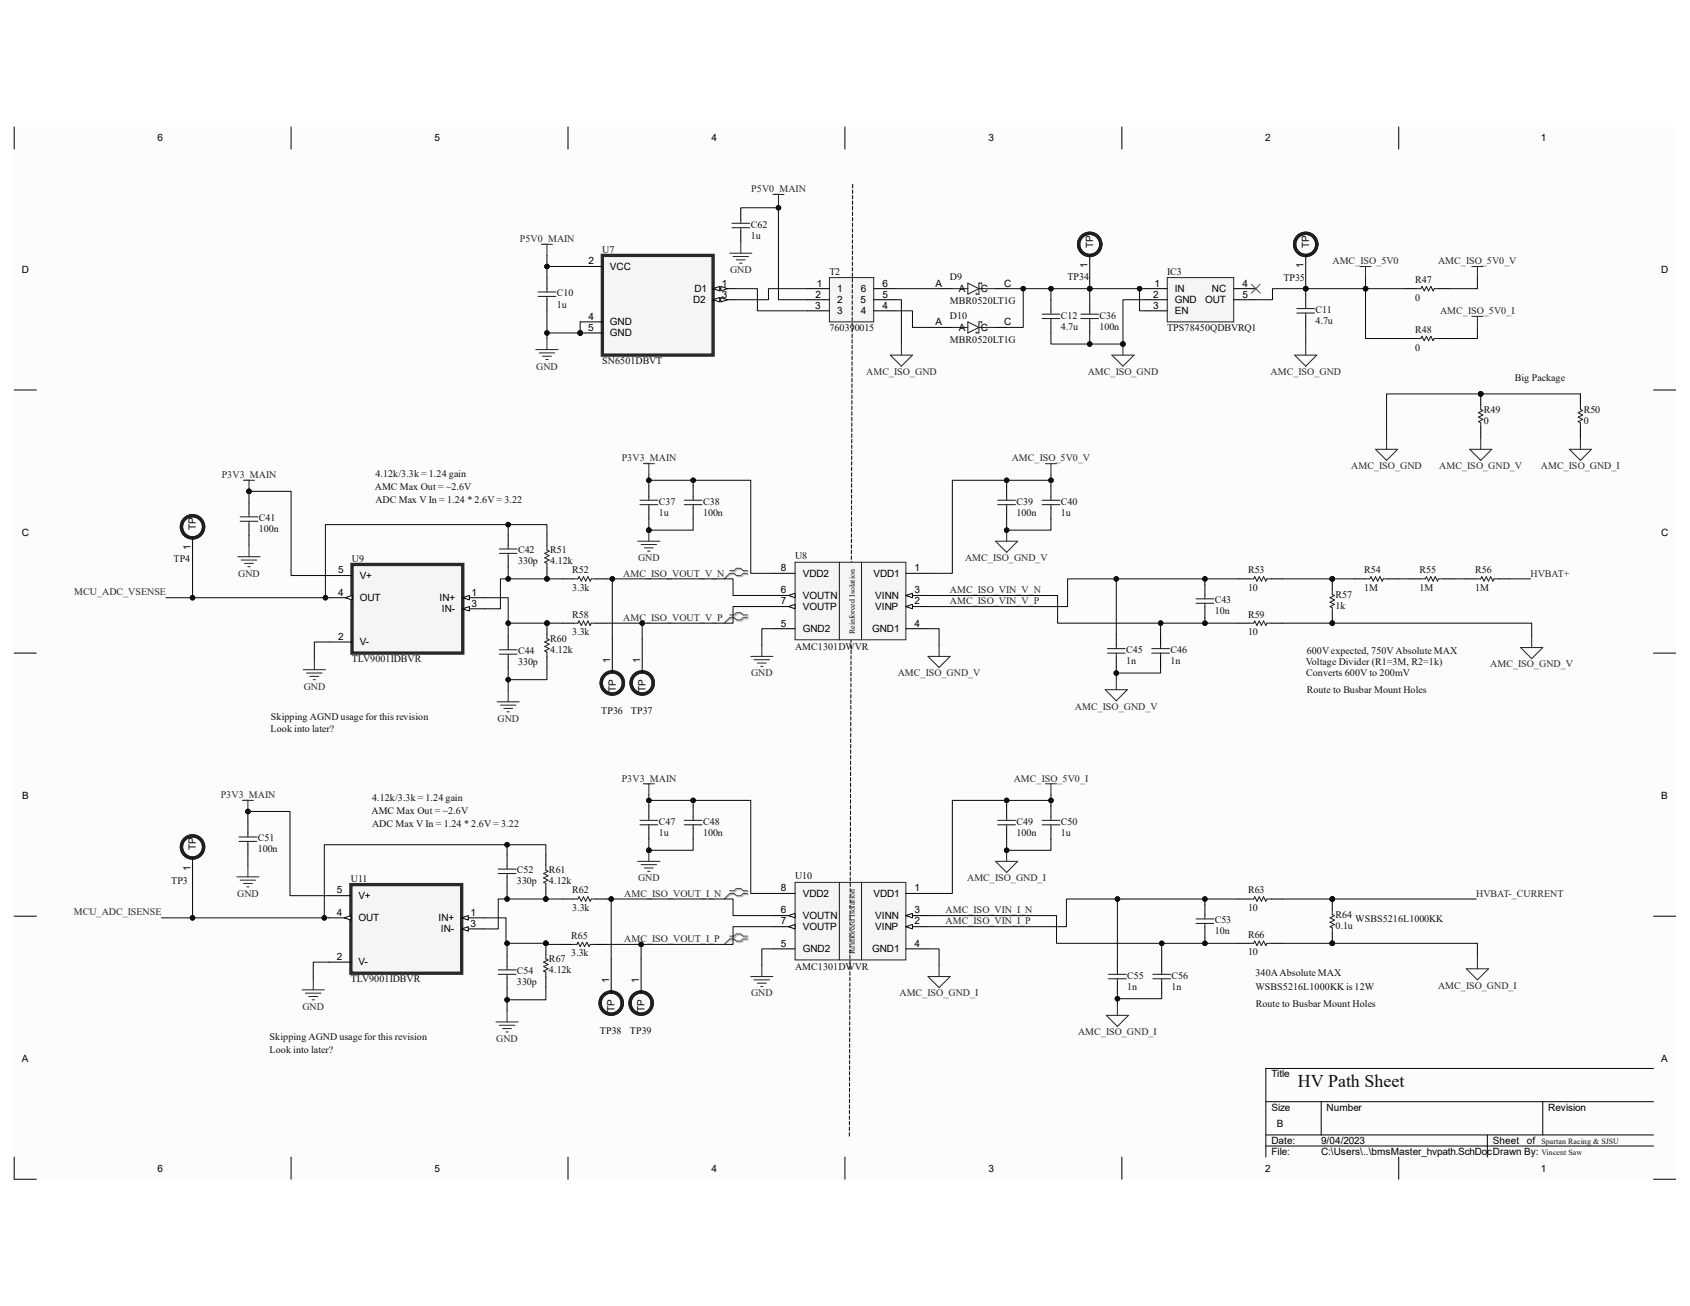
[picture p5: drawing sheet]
<svg xmlns="http://www.w3.org/2000/svg" width="279mm" height="216mm" viewBox="0 0 279 216" stroke-linecap="round" stroke-linejoin="round" font-family="sans-serif">
<defs><g id="words">
<text font-size="3" fill="#0e0e0e" x="214.5" y="179.6">HV Path Sheet</text>
<g font-size="1.7">
<text x="26" y="23.4">6</text>
<text x="71.8" y="23.4">5</text>
<text x="117.6" y="23.4">4</text>
<text x="163.4" y="23.4">3</text>
<text x="209.2" y="23.4">2</text>
<text x="254.7" y="23.4">1</text>
<text x="180.7" y="40.9" transform="rotate(-90 180.7 40.9)">TP</text>
<text x="216.5" y="40.9" transform="rotate(-90 216.5 40.9)">TP</text>
<text x="3.6" y="45.1">D</text>
<text x="97.3" y="43.7">2</text>
<text x="100.8" y="44.6">VCC</text>
<text x="119.3" y="47.4">1</text>
<text x="135" y="47.4">1</text>
<text x="145.9" y="47.4">6</text>
<text x="154.7" y="47.4">A</text>
<text x="166" y="47.4">C</text>
<text x="179.8" y="44.3" transform="rotate(-90 179.8 44.3)">1</text>
<text x="190.9" y="47.4">1</text>
<text x="205.4" y="47.4">4</text>
<text x="215.5" y="44.3" transform="rotate(-90 215.5 44.3)">1</text>
<text x="274.6" y="45.1">D</text>
<text x="97.3" y="52.8">4</text>
<text x="100.8" y="53.8">GND</text>
<text x="114.6" y="50.1">D2</text>
<text x="114.8" y="48.3">D1</text>
<text x="119.3" y="49.2">3</text>
<text x="134.8" y="51">3</text>
<text x="134.8" y="49.2">2</text>
<text x="138.4" y="48.3">1</text>
<text x="138.4" y="50.1">2</text>
<text x="138.4" y="51.9">3</text>
<text x="142.3" y="50.1">5</text>
<text x="142.3" y="51.9">4</text>
<text x="142.3" y="48.3">6</text>
<text x="145.9" y="51">4</text>
<text x="145.9" y="49.2">5</text>
<text x="154.7" y="53.8">A</text>
<text x="158.5" y="48.3">A</text>
<text x="162.2" y="48.3">C</text>
<text x="166" y="53.8">C</text>
<text x="190.7" y="49.2">2</text>
<text x="190.7" y="51">3</text>
<text x="194.2" y="48.3">IN</text>
<text x="194.2" y="50.1">GND</text>
<text x="194.2" y="51.9">EN</text>
<text x="199.2" y="50.1">OUT</text>
<text x="200.4" y="48.3">NC</text>
<text x="205.4" y="49.2">5</text>
<text x="97.2" y="54.7">5</text>
<text x="100.8" y="55.6">GND</text>
<text x="158.5" y="54.7">A</text>
<text x="162.2" y="54.7">C</text>
<text x="3.6" y="88.6">C</text>
<text x="32.4" y="87.6" transform="rotate(-90 32.4 87.6)">TP</text>
<text x="274.6" y="88.6">C</text>
<text x="31.5" y="91" transform="rotate(-90 31.5 91)">1</text>
<text x="55.9" y="94.8">5</text>
<text x="59.5" y="95.7">V+</text>
<text x="129.1" y="94.4">8</text>
<text x="132.7" y="95.3">VDD2</text>
<text x="144.4" y="95.3">VDD1</text>
<text x="151.2" y="94.4">1</text>
<text x="55.9" y="98.5">4</text>
<text x="59.5" y="99.4">OUT</text>
<text x="72.7" y="99.4">IN+</text>
<text x="73.1" y="101.2">IN-</text>
<text x="78" y="98.5">1</text>
<text x="78" y="100.3">3</text>
<text x="129.1" y="98.1">6</text>
<text x="129.1" y="99.9">7</text>
<text x="132.7" y="99">VOUTN</text>
<text x="132.7" y="100.8">VOUTP</text>
<text x="144.7" y="99">VINN</text>
<text x="144.7" y="100.8">VINP</text>
<text x="151.2" y="98.1">3</text>
<text x="151.2" y="99.9">2</text>
<text x="55.9" y="105.8">2</text>
<text x="59.5" y="106.7">V-</text>
<text x="129.1" y="103.6">5</text>
<text x="132.7" y="104.5">GND2</text>
<text x="144.2" y="104.5">GND1</text>
<text x="151.2" y="103.6">4</text>
<text x="100.9" y="109.6" transform="rotate(-90 100.9 109.6)">1</text>
<text x="105.8" y="109.6" transform="rotate(-90 105.8 109.6)">1</text>
<text x="101.8" y="114.4" transform="rotate(-90 101.8 114.4)">TP</text>
<text x="106.7" y="114.4" transform="rotate(-90 106.7 114.4)">TP</text>
<text x="3.6" y="132.1">B</text>
<text x="274.7" y="132.1">B</text>
<text x="31.5" y="143.9" transform="rotate(-90 31.5 143.9)">1</text>
<text x="32.4" y="140.5" transform="rotate(-90 32.4 140.5)">TP</text>
<text x="55.7" y="147.7">5</text>
<text x="59.3" y="148.6">V+</text>
<text x="129.1" y="147.3">8</text>
<text x="132.7" y="148.3">VDD2</text>
<text x="144.4" y="148.3">VDD1</text>
<text x="151.2" y="147.3">1</text>
<text x="55.7" y="151.4">4</text>
<text x="59.3" y="152.3">OUT</text>
<text x="72.5" y="152.3">IN+</text>
<text x="72.9" y="154.1">IN-</text>
<text x="77.8" y="151.4">1</text>
<text x="77.8" y="153.2">3</text>
<text x="129.1" y="151">6</text>
<text x="129.1" y="152.8">7</text>
<text x="132.7" y="151.9">VOUTN</text>
<text x="132.7" y="153.8">VOUTP</text>
<text x="144.7" y="151.9">VINN</text>
<text x="144.7" y="153.8">VINP</text>
<text x="151.2" y="151">3</text>
<text x="151.2" y="152.8">2</text>
<text x="55.7" y="158.7">2</text>
<text x="59.3" y="159.6">V-</text>
<text x="129.1" y="156.5">5</text>
<text x="132.7" y="157.4">GND2</text>
<text x="144.2" y="157.4">GND1</text>
<text x="151.2" y="156.5">4</text>
<text x="100.7" y="162.5" transform="rotate(-90 100.7 162.5)">1</text>
<text x="101.6" y="167.3" transform="rotate(-90 101.6 167.3)">TP</text>
<text x="105.6" y="162.5" transform="rotate(-90 105.6 162.5)">1</text>
<text x="106.6" y="167.3" transform="rotate(-90 106.6 167.3)">TP</text>
<text x="3.6" y="175.6">A</text>
<text x="210.2" y="178.1">Title</text>
<text x="274.6" y="175.6">A</text>
<text x="210.2" y="183.6">Size</text>
<text x="219.3" y="183.6">Number</text>
<text x="255.9" y="183.6">Revision</text>
<text x="210.2" y="189.1">Date:</text>
<text x="210.2" y="190.9">File:</text>
<text x="211.1" y="186.4">B</text>
<text x="218.4" y="189.1">9/04/2023</text>
<text x="218.4" y="190.9">C:\Users\..\bmsMaster_hvpath.SchDocDrawn By:</text>
<text x="246.8" y="189.1">Sheet</text>
<text x="252.5" y="189.1">of</text>
<text x="26" y="193.7">6</text>
<text x="71.8" y="193.7">5</text>
<text x="117.6" y="193.7">4</text>
<text x="163.4" y="193.7">3</text>
<text x="209.2" y="193.7">2</text>
<text x="254.7" y="193.7">1</text>
</g>
<g font-size="1.7" fill="#262626">
<text x="124.2" y="31.8">P5V0_MAIN</text>
<text x="85.9" y="40">P5V0_MAIN</text>
<text x="120.7" y="45.1">GND</text>
<text x="220.3" y="43.7">AMC_ISO_5V0</text>
<text x="237.7" y="43.7">AMC_ISO_5V0_V</text>
<text x="238.1" y="51.9">AMC_ISO_5V0_I</text>
<text x="88.6" y="61.1">GND</text>
<text x="143.2" y="62">AMC_ISO_GND</text>
<text x="179.8" y="62">AMC_ISO_GND</text>
<text x="210.1" y="62">AMC_ISO_GND</text>
<text x="102.8" y="76.3">P3V3_MAIN</text>
<text x="167.3" y="76.3">AMC_ISO_5V0_V</text>
<text x="223.4" y="77.6">AMC_ISO_GND</text>
<text x="238" y="77.6">AMC_ISO_GND_V</text>
<text x="254.8" y="77.6">AMC_ISO_GND_I</text>
<text x="36.7" y="79">P3V3_MAIN</text>
<text x="39.4" y="95.3">GND</text>
<text x="103" y="95.3">AMC_ISO_VOUT_V_N</text>
<text x="105.5" y="92.8">GND</text>
<text x="159.6" y="92.8">AMC_ISO_GND_V</text>
<text x="253" y="95.3">HVBAT+</text>
<text x="12.3" y="98.4">MCU_ADC_VSENSE</text>
<text x="157.1" y="98.1">AMC_ISO_VIN_V_N</text>
<text x="157.1" y="99.9">AMC_ISO_VIN_V_P</text>
<text x="103" y="102.7">AMC_ISO_VOUT_V_P</text>
<text x="124.2" y="111.8">GND</text>
<text x="148.4" y="111.8">AMC_ISO_GND_V</text>
<text x="246.4" y="110.3">AMC_ISO_GND_V</text>
<text x="50.2" y="114">GND</text>
<text x="82.3" y="119.3">GND</text>
<text x="177.7" y="117.3">AMC_ISO_GND_V</text>
<text x="36.5" y="132">P3V3_MAIN</text>
<text x="102.8" y="129.2">P3V3_MAIN</text>
<text x="167.6" y="129.2">AMC_ISO_5V0_I</text>
<text x="39.2" y="148.3">GND</text>
<text x="103.2" y="148.3">AMC_ISO_VOUT_I_N</text>
<text x="105.5" y="145.7">GND</text>
<text x="159.9" y="145.7">AMC_ISO_GND_I</text>
<text x="244.1" y="148.3">HVBAT-_CURRENT</text>
<text x="12.2" y="151.3">MCU_ADC_ISENSE</text>
<text x="103.2" y="155.7">AMC_ISO_VOUT_I_P</text>
<text x="156.3" y="151">AMC_ISO_VIN_I_N</text>
<text x="156.3" y="152.8">AMC_ISO_VIN_I_P</text>
<text x="50" y="166.9">GND</text>
<text x="124.2" y="164.7">GND</text>
<text x="148.7" y="164.7">AMC_ISO_GND_I</text>
<text x="237.7" y="163.4">AMC_ISO_GND_I</text>
<text x="82" y="172.3">GND</text>
<text x="178.2" y="171.2">AMC_ISO_GND_I</text>
</g>
<g font-size="1.7" fill="#0e0e0e">
<text x="99.6" y="41.9">U7</text>
<text x="124.1" y="39.5">1u</text>
<text x="124.1" y="37.6">C62</text>
<text x="137.1" y="45.5">T2</text>
<text x="157.1" y="46.2">D9</text>
<text x="176.5" y="46.2">TP34</text>
<text x="193" y="45.5">IC3</text>
<text x="212.2" y="46.4">TP35</text>
<text x="234" y="46.8">R47</text>
<text x="92.1" y="50.8">1u</text>
<text x="92.1" y="49">C10</text>
<text x="157.1" y="50.3">MBR0520LT1G</text>
<text x="157.1" y="52.7">D10</text>
<text x="175.4" y="52.7">C12</text>
<text x="181.8" y="52.7">C36</text>
<text x="217.5" y="53.6">4.7u</text>
<text x="217.5" y="51.7">C11</text>
<text x="234" y="49.7">0</text>
<text x="137.1" y="54.7">760390015</text>
<text x="157.1" y="56.7">MBR0520LT1G</text>
<text x="175.4" y="54.5">4.7u</text>
<text x="181.8" y="54.5">100n</text>
<text x="193" y="54.7">TPS78450QDBVRQ1</text>
<text x="234" y="58">0</text>
<text x="234" y="55">R48</text>
<text x="99.6" y="60.2">SN6501DBVT</text>
<text x="250.4" y="62.9">Big Package</text>
<text x="245.3" y="70.1">0</text>
<text x="245.3" y="68.2">R49</text>
<text x="261.8" y="70.1">0</text>
<text x="261.8" y="68.2">R50</text>
<text x="62" y="81">AMC Max Out = ~2.6V</text>
<text x="62.1" y="78.8">4.12k/3.3k = 1.24 gain</text>
<text x="62.1" y="83.2">ADC Max V In = 1.24 * 2.6V = 3.22</text>
<text x="108.9" y="83.4">C37</text>
<text x="116.2" y="83.4">C38</text>
<text x="168.1" y="83.4">C39</text>
<text x="175.4" y="83.4">C40</text>
<text x="42.8" y="88">100n</text>
<text x="42.8" y="86.1">C41</text>
<text x="108.9" y="85.3">1u</text>
<text x="116.2" y="85.3">100n</text>
<text x="168.1" y="85.3">100n</text>
<text x="175.4" y="85.3">1u</text>
<text x="28.7" y="92.9">TP4</text>
<text x="58.2" y="92.9">U9</text>
<text x="85.6" y="93.3">330p</text>
<text x="85.6" y="91.5">C42</text>
<text x="91" y="93.3">4.12k</text>
<text x="91" y="91.5">R51</text>
<text x="94.6" y="94.8">R52</text>
<text x="131.4" y="92.4">U8</text>
<text x="206.3" y="94.8">R53</text>
<text x="225.6" y="94.8">R54</text>
<text x="234.7" y="94.8">R55</text>
<text x="243.9" y="94.8">R56</text>
<text x="94.6" y="97.7">3.3k</text>
<text x="200.8" y="101.6">10n</text>
<text x="200.8" y="99.7">C43</text>
<text x="206.3" y="97.7">10</text>
<text x="220.8" y="100.6">1k</text>
<text x="220.8" y="98.8">R57</text>
<text x="225.6" y="97.7">1M</text>
<text x="234.7" y="97.7">1M</text>
<text x="243.9" y="97.7">1M</text>
<text x="91" y="107.9">4.12k</text>
<text x="91" y="106.1">R60</text>
<text x="94.6" y="105">3.3k</text>
<text x="94.6" y="102.1">R58</text>
<text x="131.4" y="107.4">AMC1301DWVR</text>
<text x="186.2" y="107.9">C45</text>
<text x="193.5" y="107.9">C46</text>
<text x="206.3" y="105">10</text>
<text x="206.3" y="102.1">R59</text>
<text x="58.2" y="109.4">TLV9001IDBVR</text>
<text x="85.6" y="110">330p</text>
<text x="85.6" y="108.2">C44</text>
<text x="186.2" y="109.8">1n</text>
<text x="193.5" y="109.8">1n</text>
<text x="215.9" y="110">Voltage Divider (R1=3M, R2=1k)</text>
<text x="215.9" y="111.8">Converts 600V to 200mV</text>
<text x="216" y="108.2">600V expected, 750V Absolute MAX</text>
<text x="44.8" y="119">Skipping AGND usage for this revision</text>
<text x="99.4" y="118">TP36</text>
<text x="104.3" y="118">TP37</text>
<text x="216" y="114.6">Route to Busbar Mount Holes</text>
<text x="44.7" y="120.9">Look into later?</text>
<text x="61.4" y="134.5">AMC Max Out = ~2.6V</text>
<text x="61.5" y="132.3">4.12k/3.3k = 1.24 gain</text>
<text x="61.5" y="136.7">ADC Max V In = 1.24 * 2.6V = 3.22</text>
<text x="108.9" y="136.4">C47</text>
<text x="116.2" y="136.4">C48</text>
<text x="168.1" y="136.4">C49</text>
<text x="175.4" y="136.4">C50</text>
<text x="42.6" y="140.9">100n</text>
<text x="42.6" y="139.1">C51</text>
<text x="108.9" y="138.2">1u</text>
<text x="116.2" y="138.2">100n</text>
<text x="168.1" y="138.2">100n</text>
<text x="175.4" y="138.2">1u</text>
<text x="28.3" y="146.2">TP3</text>
<text x="58" y="145.9">U11</text>
<text x="85.5" y="146.2">330p</text>
<text x="85.5" y="144.4">C52</text>
<text x="90.8" y="146.2">4.12k</text>
<text x="90.8" y="144.4">R61</text>
<text x="94.6" y="147.7">R62</text>
<text x="131.4" y="145.3">U10</text>
<text x="206.3" y="147.7">R63</text>
<text x="94.4" y="155.2">R65</text>
<text x="94.6" y="150.6">3.3k</text>
<text x="200.8" y="154.5">10n</text>
<text x="200.8" y="152.7">C53</text>
<text x="206.3" y="150.6">10</text>
<text x="206.3" y="155">R66</text>
<text x="220.8" y="153.5">0.1u</text>
<text x="220.8" y="151.7">R64</text>
<text x="224.1" y="152.4">WSBS5216L1000KK</text>
<text x="85.5" y="161.1">C54</text>
<text x="90.8" y="160.9">4.12k</text>
<text x="90.8" y="159">R67</text>
<text x="94.4" y="158.1">3.3k</text>
<text x="131.4" y="160.3">AMC1301DWVR</text>
<text x="186.4" y="161.8">C55</text>
<text x="193.7" y="161.8">C56</text>
<text x="206.3" y="157.9">10</text>
<text x="207.6" y="161.4">340A Absolute MAX</text>
<text x="58" y="162.3">TLV9001IDBVR</text>
<text x="85.5" y="162.9">330p</text>
<text x="186.4" y="163.6">1n</text>
<text x="193.7" y="163.6">1n</text>
<text x="207.6" y="163.6">WSBS5216L1000KK is 12W</text>
<text x="207.6" y="166.5">Route to Busbar Mount Holes</text>
<text x="44.6" y="171.9">Skipping AGND usage for this revision</text>
<text x="99.2" y="170.9">TP38</text>
<text x="104.1" y="170.9">TP39</text>
<text x="44.6" y="174.1">Look into later?</text>
</g>
<g font-size="1.3" fill="#0e0e0e">
<text x="141.3" y="104.9" transform="rotate(-90 141.3 104.9)">Reinforced Isolation</text>
<text x="141.3" y="157.8" transform="rotate(-90 141.3 157.8)">Reinforced Isolation</text>
<text x="254.8" y="189.1">Spartan Racing &amp; SJSU</text>
<text x="254.8" y="191">Vincent Saw</text>
</g>
</g></defs>
<g fill="#fcfcfc">
<path d="M2.3 21h274.7v173.9h-274.7z" fill-rule="evenodd"/>
<path d="M6 24.6h267.4v166.7h-267.4z" fill-rule="evenodd"/>
</g>
<g fill="none" stroke="#000" stroke-width=".17">
<path d="M2.3 21v3.6M48.1 21v3.6M93.9 21v3.6M139.7 21v3.6M185.5 21v3.6M231.2 21v3.6M2.3 64.5h3.7M273.4 64.5h3.6M2.3 108h3.7M273.4 108h3.6M2.3 151.5h3.7M273.4 151.5h3.6"/>
<path d="M273.4 176.6h-64.1v14.7M2.3 191.3v3.6h3.7M48.1 191.3v3.6M93.9 191.3v3.6M139.7 191.3v3.6M185.5 191.3v3.6M209.3 182.1h64.1M209.3 187.6h64.1M209.3 189.5h64.1M218.4 182.1v5.5M231.2 191.3v3.6M245.9 187.6v3.7"/>
<path d="M255.1 182.1v5.5M273.4 194.9h3.6"/>
</g>
<path d="M131.4 145.9h18.4v12.8h-18.4z" fill-rule="evenodd" fill="#f5f5f5"/>
<path d="M131.4 145.9h18.4v12.8h-18.4z" fill="none" stroke="#262626" stroke-width=".17"/>
<path d="M138.8 145.9v12.8M142.4 145.9v12.8" fill="none" stroke="#1c1c1c" stroke-width=".17"/>
<path d="M149.8 147.7h3.6M149.8 151.4h3.6" fill="none" stroke="#000" stroke-width=".17"/>
<path d="M149.8 151.4l1.1-.4v.7z" fill="#fbfbfb"/>
<path d="M149.8 151.4l1.1-.4v.7zM149.8 153.2h3.6" fill="none" stroke="#000" stroke-width=".17"/>
<path d="M149.8 153.2l1.1-.4v.8z" fill="#fbfbfb"/>
<path d="M127.8 147.7h3.6M127.8 151.4h3.6M149.8 153.2l1.1-.4v.8zM149.8 156.9h3.6" fill="none" stroke="#000" stroke-width=".17"/>
<path d="M130.3 151.4l1.1-.4v.7z" fill="#fbfbfb"/>
<path d="M127.8 153.2h3.6M130.3 151.4l1.1-.4v.7z" fill="none" stroke="#000" stroke-width=".17"/>
<path d="M130.3 153.2l1.1-.4v.8z" fill="#fbfbfb"/>
<path d="M180.2 49.6v1.8M180.2 53.2v1.8M127.8 156.9h3.6M130.3 153.2l1.1-.4v.8z" fill="none" stroke="#000" stroke-width=".17"/>
<path d="M178.7 51.9h2.9M178.7 52.7h2.9M180.2 51.4v.5M180.2 52.7v.5" fill="none" stroke="#1c1c1c" stroke-width=".17"/>
<path d="M193 45.9h11v7.3h-11z" fill-rule="evenodd" fill="#f5f5f5"/>
<path d="M193 45.9h11v7.3h-11zM243.3 44.1h1.9M243.3 52.3h1.9M244.3 44.1v1.8M244.3 52.3v1.8" fill="none" stroke="#262626" stroke-width=".17"/>
<path d="M189.3 47.7h3.7M189.3 49.6h3.7M189.3 51.4h3.7M204 47.7h3.6M204 49.6h3.6M232.3 47.7h1.9M232.3 56h1.9M237.8 47.7h1.9M237.8 56h1.9" fill="none" stroke="#000" stroke-width=".17"/>
<path d="M206.9 47l1.5 1.5M208.4 47l-1.5 1.5" fill="none" stroke="#4c4c4c" stroke-width=".17"/>
<path d="M234.2 47.7h.7l.2-.4 .4 .8 .3-.8 .4 .8 .4-.8 .3 .8 .2-.4h.7M234.2 56h.7l.2-.4 .4 .7 .3-.7 .4 .7 .4-.7 .3 .7 .2-.3h.7" fill="none" stroke="#1c1c1c" stroke-width=".17"/>
<circle cx="95.9" cy="55" r=".37" fill="#0e0e0e"/>
<circle cx="95.9" cy="55" r=".37" fill="none" stroke="#0e0e0e" stroke-width=".17"/>
<path d="M99.6 42.2h18.3v16.5h-18.3z" fill-rule="evenodd" fill="#f5f5f5"/>
<path d="M99.6 42.2h18.3v16.5h-18.3z" fill="none" stroke="#262626" stroke-width=".55"/>
<path d="M117.9 47.7h3.7" fill="none" stroke="#000" stroke-width=".17"/>
<path d="M117.9 47.7l1.1-.4v.8z" fill="#fbfbfb"/>
<path d="M117.9 47.7l1.1-.4v.8z" fill="none" stroke="#000" stroke-width=".17"/>
<path d="M119.2 47.3l1.1 .4-1.1 .4z" fill="#fbfbfb"/>
<path d="M117.9 49.6h3.7M119.2 47.3l1.1 .4-1.1 .4z" fill="none" stroke="#000" stroke-width=".17"/>
<path d="M117.9 49.6l1.1-.4v.7z" fill="#fbfbfb"/>
<path d="M117.9 49.6l1.1-.4v.7z" fill="none" stroke="#000" stroke-width=".17"/>
<path d="M119.2 49.2l1.1 .4-1.1 .3z" fill="#fbfbfb"/>
<path d="M95.9 44.1h3.7M95.9 53.2h3.7M95.9 55h3.7M119.2 49.2l1.1 .4-1.1 .3z" fill="none" stroke="#000" stroke-width=".17"/>
<circle cx="95.9" cy="55" r=".37" fill="#0e0e0e"/>
<circle cx="95.9" cy="55" r=".37" fill="none" stroke="#0e0e0e" stroke-width=".17"/>
<path d="M137.1 45.9h7.3v7.3h-7.3z" fill-rule="evenodd" fill="#f5f5f5"/>
<path d="M89.5 40.4h1.8M90.4 40.4v1.8M137.1 45.9h7.3v7.3h-7.3zM183.8 58.7h3.7l-1.8 1.8zM185.7 56.9v1.8" fill="none" stroke="#262626" stroke-width=".17"/>
<path d="M90.4 45.9v1.8M90.4 49.6v1.8M133.5 47.7h3.6M133.5 49.6h3.6M133.5 51.4h3.6M144.4 47.7h3.7M144.4 49.6h3.7M144.4 51.4h3.7M173.7 49.6v1.8M173.7 53.2v1.8" fill="none" stroke="#000" stroke-width=".17"/>
<path d="M89 48.3h2.9M89 49h2.9M90.4 47.7v.6M90.4 49v.6M172.3 51.9h2.9M172.3 52.7h2.9M173.7 51.4v.5M173.7 52.7v.5" fill="none" stroke="#1c1c1c" stroke-width=".17"/>
<circle cx="185.6" cy="56.9" r=".37" fill="#0e0e0e"/>
<circle cx="185.6" cy="56.9" r=".37" fill="none" stroke="#0e0e0e" stroke-width=".17"/>
<path d="M214 58.7h3.7l-1.8 1.8zM215.9 56.9v1.8M227.4 74.3h3.7l-1.9 1.8zM229.2 72.4v1.9" fill="none" stroke="#262626" stroke-width=".17"/>
<circle cx="244.8" cy="65.1" r=".37" fill="#0e0e0e"/>
<circle cx="244.8" cy="65.1" r=".37" fill="none" stroke="#0e0e0e" stroke-width=".17"/>
<path d="M244.8 65.1v1.9" fill="none" stroke="#000" stroke-width=".17"/>
<circle cx="244.8" cy="65.1" r=".37" fill="#0e0e0e"/>
<circle cx="244.8" cy="65.1" r=".37" fill="none" stroke="#0e0e0e" stroke-width=".17"/>
<g fill="none" stroke="#000" stroke-width=".17">
<path d="M140.9 39.7v.5M140.9 37.8v.6M140.9 38.7v.6M140.9 36.9v.6M140.9 35.1v.5M140.9 36v.6M141 33.2v.6M141 34.1l-.1 .6M141 32.3v.6M141 31.4v.6M141 30.5v.6M140.9 59.8v.6"/>
<path d="M140.9 58v.6M140.9 58.9v.6M140.9 56.1v.6M140.9 57.1v.5M140.9 55.2v.6M140.9 54.3v.6M140.9 53.4v.6M140.9 51.6v.5M140.9 52.5v.6M140.9 50.6v.6M140.9 48.8v.6M140.9 49.7v.6"/>
<path d="M140.9 47v.6M140.9 47.9v.6M140.9 46.1v.5M140.9 44.2v.6M140.9 45.1v.6M140.9 43.3v.6M140.9 42.4v.6M140.9 41.5v.6M140.9 40.6v.5M155.4 47.7h1.9M155.4 54.1h1.9M164.6 47.7h1.8"/>
<path d="M164.6 54.1h1.8M215.9 48.6v1.9M215.9 52.3v1.8M140.8 80v.6M140.8 79.1v.5M140.8 78.1v.6M140.8 77.2v.6M140.8 76.3v.6M140.8 75.4v.6M140.8 74.5v.6M140.8 72.6v.6M140.8 73.6v.5"/>
<path d="M140.8 71.7v.6M140.8 69.9v.6M140.8 70.8v.6M140.8 68.1v.5M140.8 69v.6M140.8 67.2v.5M140.8 65.3v.6M140.8 66.2v.6M140.8 63.5v.6M140.8 64.4v.6M140.9 62.6v.5M140.9 60.7v.6"/>
<path d="M140.9 61.6v.6M244.8 70.6v1.8M261.3 65.1v1.9M261.3 70.6v1.8M140.7 99.2v.6M140.7 98.3v.6M140.7 97.4v.6M140.7 95.6v.5M140.7 96.5v.6M140.7 94.6v.6M140.7 92.8v.6M140.7 93.7v.6"/>
<path d="M140.8 91v.6M140.8 91.9l-.1 .6M140.8 90.1v.5M140.8 88.2v.6M140.8 89.1v.6M140.8 86.4v.6M140.8 87.3v.6M140.8 85.5v.6M140.8 83.7v.5M140.8 84.6v.5M140.8 81.8v.6M140.8 82.7v.6"/>
<path d="M140.8 80.9v.6M140.7 118.5v.6M140.7 119.4v.6M140.7 116.6v.6M140.7 117.6v.5M140.7 115.7v.6M140.7 114.8v.6M140.7 113.9v.6M140.7 112.1v.5M140.7 113v.6M140.7 111.2v.5M140.7 109.3v.6"/>
<path d="M140.7 110.2v.6M140.7 108.4v.6M140.7 106.6v.5M140.7 107.5v.6M140.7 104.7v.6M140.7 105.6v.6M140.7 103.8v.6M140.7 102.9v.6M140.7 102v.6M140.7 101.1v.5M140.7 100.2v.5M140.6 139.6v.5"/>
<path d="M140.6 138.6v.6M140.6 136.8v.6M140.6 137.7v.6M140.6 135v.6M140.6 135.9v.6M140.6 134.1v.5M140.6 132.2v.6M140.6 133.1v.6M140.6 130.4v.6M140.6 131.3v.6M140.6 129.5v.6M140.6 127.7v.5"/>
<path d="M140.6 128.6v.5M140.6 126.7v.6M140.6 125.8v.6M140.6 124.9v.6M140.6 123.1v.5M140.6 124v.6M140.6 121.2v.6M140.6 122.1v.6M140.7 120.3v.6M166.4 133.2v1.9M166.4 136.9v1.8M140.5 159.7v.6"/>
<path d="M140.5 157.9v.6M140.5 158.8v.6M140.5 157v.6M140.5 155.2v.5M140.5 156.1v.5M140.5 153.3v.6M140.5 154.2v.6M140.5 152.4v.6M140.5 150.6v.5M140.5 151.5v.6M140.6 149.6l-.1 .6M140.6 148.7v.6"/>
<path d="M140.6 147.8v.6M140.6 146v.6M140.6 146.9v.6M140.6 144.2v.5M140.6 145.1v.5M140.6 143.2v.6M140.6 141.4v.6M140.6 142.3v.6M140.6 140.5v.6M140.5 178.1v.5M140.5 179v.6M140.5 179.9l-.1 .6"/>
<path d="M140.5 174.4v.6M140.5 175.3v.6M140.5 176.2v.6M140.5 177.2v.5M140.5 171.7v.5M140.5 173.5v.6M140.5 172.6v.5M140.5 169.8v.6M140.5 170.7v.6M140.5 168.9v.6M140.5 167.1v.5M140.5 168v.6"/>
<path d="M140.5 165.2v.6M140.5 166.1v.6M140.5 164.3v.6M140.5 162.5v.6M140.5 163.4v.6M140.5 161.6v.5M140.5 160.6v.6M140.4 187.2v.6M140.4 186.3v.6M140.4 183.6v.5M140.4 184.5v.6M140.4 185.4v.6"/>
<path d="M140.4 180.8v.6M140.4 181.7v.6M140.4 182.6v.6"/>
</g>
<g fill="none" stroke="#1c1c1c" stroke-width=".17">
<path d="M157.3 47.7h2.7M157.3 54.1h2.7M160 46.8l1.8 .9-1.8 .9zM160 53.2l1.8 .9-1.8 .9zM161.8 47.7h2.8M161.8 54.1h2.8M162.3 47v-.2h-.5v1.8h-.4v-.1M162.3 53.4v-.2h-.5v1.8h-.4v-.1M214.4 51h2.9M214.4 51.8h2.9M215.9 50.5v.5M215.9 51.8v.5"/>
<path d="M244.8 67v.7l.4 .2-.8 .3 .8 .4-.8 .4 .8 .3-.8 .4 .4 .2v.7M261.3 67v.7l.4 .2-.8 .3 .8 .4-.8 .4 .8 .3-.8 .4 .4 .2v.7M165 135.6h2.9M165 136.4h2.9M166.4 135.1v.5M166.4 136.4v.5"/>
</g>
<g fill="none" stroke="#262626" stroke-width=".17">
<path d="M127.8 32.2h1.8M128.7 32.2v1.8M88.6 57.8h3.7M89.1 58.3h2.6M89.7 58.9h1.5M90.2 59.4h.4M90.4 56v1.8M147.2 58.7h3.7l-1.9 1.8zM149 56.9v1.8M243 74.3h3.6l-1.8 1.8zM244.8 72.4v1.9M259.5 74.3h3.6l-1.8 1.8z"/>
<path d="M261.3 72.4v1.9M164.6 142.4h3.7l-1.9 1.8zM166.4 140.6v1.8"/>
</g>
<circle cx="166.4" cy="140.6" r=".37" fill="#0e0e0e"/>
<circle cx="166.4" cy="140.6" r=".37" fill="none" stroke="#0e0e0e" stroke-width=".17"/>
<path d="M172.8 129.6h1.9M173.7 129.6v1.8M105.4 142.4h3.7M106 142.9h2.6M106.5 143.5h1.5M107.1 144h.4M107.3 140.6v1.8" fill="none" stroke="#262626" stroke-width=".17"/>
<path d="M114.6 133.2v1.9M114.6 136.9v1.8" fill="none" stroke="#000" stroke-width=".17"/>
<path d="M113.1 135.6h3M113.1 136.4h3M114.6 135.1v.5M114.6 136.4v.5" fill="none" stroke="#1c1c1c" stroke-width=".17"/>
<circle cx="107.3" cy="140.6" r=".37" fill="#0e0e0e"/>
<circle cx="107.3" cy="140.6" r=".37" fill="none" stroke="#0e0e0e" stroke-width=".17"/>
<path d="M106.4 129.6h1.8M107.3 129.6v1.8" fill="none" stroke="#262626" stroke-width=".17"/>
<circle cx="220.3" cy="148.6" r=".37" fill="#0e0e0e"/>
<circle cx="220.3" cy="148.6" r=".37" fill="none" stroke="#0e0e0e" stroke-width=".17"/>
<circle cx="220.3" cy="155.9" r=".37" fill="#0e0e0e"/>
<circle cx="220.3" cy="155.9" r=".37" fill="none" stroke="#0e0e0e" stroke-width=".17"/>
<path d="M220.3 148.6v1.9" fill="none" stroke="#000" stroke-width=".17"/>
<circle cx="220.3" cy="148.6" r=".37" fill="#0e0e0e"/>
<circle cx="220.3" cy="148.6" r=".37" fill="none" stroke="#0e0e0e" stroke-width=".17"/>
<path d="M220.3 154.1v1.8" fill="none" stroke="#000" stroke-width=".17"/>
<circle cx="220.3" cy="155.9" r=".37" fill="#0e0e0e"/>
<circle cx="220.3" cy="155.9" r=".37" fill="none" stroke="#0e0e0e" stroke-width=".17"/>
<g fill="none" stroke="#1c1c1c" stroke-width=".17">
<path d="M105.8 135.6h2.9M105.8 136.4h2.9M107.3 135.1v.5M107.3 136.4v.5M172.3 135.6h2.9M172.3 136.4h2.9M173.7 135.1v.5M173.7 136.4v.5M197.7 151.9h3M197.7 152.7h3M199.2 151.4v.5M199.2 152.7v.5"/>
<path d="M206.5 148.6h.8l.1-.3 .4 .7 .4-.7 .3 .7 .4-.7 .4 .7 .2-.4h.7M206.5 155.9h.8l.1-.3 .4 .7 .4-.7 .3 .7 .4-.7 .4 .7 .2-.4h.7M220.3 150.5v.7l.3 .2-.7 .3 .7 .4-.7 .4 .7 .3-.7 .4 .4 .2v.7"/>
</g>
<path d="M126 159.6v1.8M155.3 159.6v1.8M124.1 161.4h3.7M124.7 162h2.5M125.2 162.5h1.5M125.8 163.1h.3M153.4 161.4h3.7l-1.8 1.9z" fill="none" stroke="#262626" stroke-width=".17"/>
<path d="M107.3 133.2v1.9M107.3 136.9v1.8M173.7 133.2v1.9M173.7 136.9v1.8M199.2 149.5v1.9M199.2 153.2v1.8M204.7 148.6h1.8M204.7 155.9h1.8M210.2 148.6h1.8M210.2 155.9h1.8" fill="none" stroke="#000" stroke-width=".17"/>
<path d="M58 146.2h18.3v14.7h-18.3z" fill-rule="evenodd" fill="#f5f5f5"/>
<path d="M58 146.2h18.3v14.7h-18.3z" fill="none" stroke="#262626" stroke-width=".55"/>
<path d="M76.3 151.7h3.7" fill="none" stroke="#000" stroke-width=".17"/>
<path d="M76.3 151.7l1.1-.3v.7z" fill="#fbfbfb"/>
<path d="M76.3 151.7l1.1-.3v.7zM76.3 153.6h3.7" fill="none" stroke="#000" stroke-width=".17"/>
<path d="M76.3 153.6l1.1-.4v.7z" fill="#fbfbfb"/>
<path d="M54.4 148.1h3.6M54.4 151.7h3.6M76.3 153.6l1.1-.4v.7z" fill="none" stroke="#000" stroke-width=".17"/>
<path d="M56.9 151.7l1.1-.3v.7z" fill="#fbfbfb"/>
<path d="M54.4 159.1h3.6M56.9 151.7l1.1-.3v.7zM83.8 141.3v1.8M83.8 145v1.8M83.8 158v1.8M92.8 156.1h1.8M93 148.6h1.8M98.3 156.1h1.8M98.5 148.6h1.8M83.8 161.6v1.8" fill="none" stroke="#000" stroke-width=".17"/>
<path d="M82.4 143.7h2.9M82.4 144.4h2.9M83.8 143.1v.6M83.8 144.4v.6M83.8 159.8v.5M94.6 156.1h.8l.2-.3 .3 .7 .4-.7 .4 .7 .3-.7 .4 .7 .2-.4h.7M94.8 148.6h.8l.1-.3 .4 .7 .4-.7 .3 .7 .4-.7 .4 .7 .2-.4h.7M82.4 160.3h2.9M82.4 161.1h2.9M83.8 161.1v.5" fill="none" stroke="#1c1c1c" stroke-width=".17"/>
<path d="M82 168.9h3.7M82.5 169.5h2.6M83.1 170h1.5M83.7 170.6h.3M83.8 167.1v1.8" fill="none" stroke="#262626" stroke-width=".17"/>
<circle cx="90.2" cy="148.6" r=".37" fill="#0e0e0e"/>
<circle cx="90.2" cy="148.6" r=".37" fill="none" stroke="#0e0e0e" stroke-width=".17"/>
<path d="M90.2 146.8v1.8" fill="none" stroke="#000" stroke-width=".17"/>
<circle cx="90.2" cy="148.6" r=".37" fill="#0e0e0e"/>
<circle cx="90.2" cy="148.6" r=".37" fill="none" stroke="#0e0e0e" stroke-width=".17"/>
<path d="M90.2 141.3v1.8" fill="none" stroke="#000" stroke-width=".17"/>
<path d="M90.2 143.1v.8l.4 .1-.7 .4 .7 .4-.7 .3 .7 .4-.7 .4 .3 .2v.7" fill="none" stroke="#1c1c1c" stroke-width=".17"/>
<circle cx="90.2" cy="155.9" r=".37" fill="#0e0e0e"/>
<circle cx="90.2" cy="155.9" r=".37" fill="none" stroke="#0e0e0e" stroke-width=".17"/>
<path d="M90.2 155.9v1.9M90.2 161.4v1.9" fill="none" stroke="#000" stroke-width=".17"/>
<circle cx="90.2" cy="155.9" r=".37" fill="#0e0e0e"/>
<circle cx="90.2" cy="155.9" r=".37" fill="none" stroke="#0e0e0e" stroke-width=".17"/>
<path d="M90.2 157.8v.7l.4 .2-.7 .4 .7 .3-.7 .4 .7 .4-.7 .3 .3 .2v.7" fill="none" stroke="#1c1c1c" stroke-width=".17"/>
<path d="M40.1 132.3h1.8M41 132.3v1.8M50 163.6h3.6M50.5 164.2h2.6M51.1 164.7h1.4M51.6 165.3h.4M51.8 161.8v1.8" fill="none" stroke="#262626" stroke-width=".17"/>
<circle cx="41" cy="134.1" r=".37" fill="#0e0e0e"/>
<circle cx="41" cy="134.1" r=".37" fill="none" stroke="#0e0e0e" stroke-width=".17"/>
<path d="M41 136v1.8M41 139.6v1.9" fill="none" stroke="#000" stroke-width=".17"/>
<path d="M39.5 138.4h2.9M39.5 139.1h2.9M41 137.8v.6M41 139.1v.5" fill="none" stroke="#1c1c1c" stroke-width=".17"/>
<path d="M39.2 145h3.6M39.7 145.5h2.6M40.2 146.1h1.5M40.8 146.6h.4M41 143.1v1.9" fill="none" stroke="#262626" stroke-width=".17"/>
<path d="M131.4 92.9h18.4v12.9h-18.4z" fill-rule="evenodd" fill="#f5f5f5"/>
<path d="M131.4 92.9h18.4v12.9h-18.4z" fill="none" stroke="#262626" stroke-width=".17"/>
<path d="M138.8 92.9v12.9M142.4 92.9v12.9" fill="none" stroke="#1c1c1c" stroke-width=".17"/>
<path d="M149.8 94.8h3.6M149.8 98.4h3.6" fill="none" stroke="#000" stroke-width=".17"/>
<path d="M149.8 98.4l1.1-.3v.7z" fill="#fbfbfb"/>
<path d="M149.8 98.4l1.1-.3v.7zM149.8 100.3h3.6" fill="none" stroke="#000" stroke-width=".17"/>
<path d="M149.8 100.3l1.1-.4v.7z" fill="#fbfbfb"/>
<path d="M127.8 94.8h3.6M127.8 98.4h3.6M149.8 100.3l1.1-.4v.7zM149.8 103.9h3.6" fill="none" stroke="#000" stroke-width=".17"/>
<path d="M130.3 98.4l1.1-.3v.7z" fill="#fbfbfb"/>
<path d="M130.3 98.4l1.1-.3v.7zM127.8 100.3h3.6" fill="none" stroke="#000" stroke-width=".17"/>
<path d="M130.3 100.3l1.1-.4v.7z" fill="#fbfbfb"/>
<path d="M166.4 80.3v1.8M166.4 84v1.8M127.8 103.9h3.6M130.3 100.3l1.1-.4v.7z" fill="none" stroke="#000" stroke-width=".17"/>
<path d="M165 82.7h2.9M165 83.4h2.9M166.4 82.1v.6M166.4 83.4v.6" fill="none" stroke="#1c1c1c" stroke-width=".17"/>
<path d="M164.6 89.5h3.7l-1.9 1.8zM166.4 87.6v1.9" fill="none" stroke="#262626" stroke-width=".17"/>
<circle cx="166.4" cy="87.6" r=".37" fill="#0e0e0e"/>
<circle cx="166.4" cy="87.6" r=".37" fill="none" stroke="#0e0e0e" stroke-width=".17"/>
<path d="M172.8 76.7h1.9M173.7 76.7v1.8M105.4 89.5h3.7M106 90h2.6M106.5 90.6h1.5M107.1 91.1h.4M107.3 87.6v1.9" fill="none" stroke="#262626" stroke-width=".17"/>
<path d="M114.6 80.3v1.8M114.6 84v1.8" fill="none" stroke="#000" stroke-width=".17"/>
<path d="M113.1 82.7h3M113.1 83.4h3M114.6 82.1v.6M114.6 83.4v.6" fill="none" stroke="#1c1c1c" stroke-width=".17"/>
<circle cx="107.3" cy="87.6" r=".37" fill="#0e0e0e"/>
<circle cx="107.3" cy="87.6" r=".37" fill="none" stroke="#0e0e0e" stroke-width=".17"/>
<path d="M106.4 76.6h1.8M107.3 76.6v1.9M124.1 108.5h3.7M124.7 109.1h2.5M125.2 109.6h1.5M125.8 110.2h.3M126 106.7v1.8M153.4 108.5h3.7l-1.8 1.8zM155.3 106.7v1.8M182.7 114h3.7l-1.8 1.8zM184.6 112.2v1.8" fill="none" stroke="#262626" stroke-width=".17"/>
<g fill="none" stroke="#000" stroke-width=".17">
<path d="M107.3 80.3v1.8M107.3 84v1.8M173.7 80.3v1.8M173.7 84v1.8M199.2 96.6v1.8M204.7 95.7h1.8M210.2 95.7h1.8M184.6 104.8v1.9M184.6 108.5v1.9M191.9 104.8v1.9M191.9 108.5v1.9M199.2 100.3v1.8"/>
<path d="M204.7 103h1.8M210.2 103h1.8"/>
</g>
<g fill="none" stroke="#1c1c1c" stroke-width=".17">
<path d="M105.8 82.7h2.9M105.8 83.4h2.9M107.3 82.1v.6M107.3 83.4v.6M172.3 82.7h2.9M172.3 83.4h2.9M173.7 82.1v.6M173.7 83.4v.6M197.7 99h3M197.7 99.7h3M199.2 98.4v.6M199.2 99.7v.6"/>
<path d="M206.5 95.7h.8l.1-.4 .4 .8 .4-.8 .3 .8 .4-.8 .4 .8 .2-.4h.7M183.1 107.2h2.9M183.1 108h2.9M184.6 106.7v.5M184.6 108v.5M190.4 107.2h2.9M190.4 108h2.9M191.9 106.7v.5M191.9 108v.5M206.5 103h.8l.1-.3 .4 .7 .4-.7 .3 .7 .4-.7 .4 .7 .2-.4h.7"/>
</g>
<path d="M58.2 93.3h18.3v14.7h-18.3z" fill-rule="evenodd" fill="#f5f5f5"/>
<path d="M58.2 93.3h18.3v14.7h-18.3z" fill="none" stroke="#262626" stroke-width=".55"/>
<path d="M76.5 98.8h3.7" fill="none" stroke="#000" stroke-width=".17"/>
<path d="M76.5 98.8l1.1-.4v.8z" fill="#fbfbfb"/>
<path d="M76.5 98.8l1.1-.4v.8zM76.5 100.6h3.7" fill="none" stroke="#000" stroke-width=".17"/>
<path d="M76.5 100.6l1.1-.3v.7z" fill="#fbfbfb"/>
<path d="M54.5 95.1h3.7M54.5 98.8h3.7M76.5 100.6l1.1-.3v.7z" fill="none" stroke="#000" stroke-width=".17"/>
<path d="M57.1 98.8l1.1-.4v.8z" fill="#fbfbfb"/>
<path d="M57.1 98.8l1.1-.4v.8zM84 88.4v1.8M84 92v1.9M93 95.7h1.8M98.5 95.7h1.8M54.5 106.1h3.7M84 105v1.9M84 108.7v1.8M93 103h1.8M98.5 103h1.8" fill="none" stroke="#000" stroke-width=".17"/>
<path d="M82.5 90.8h3M82.5 91.5h3M84 90.2v.6M84 91.5v.5M94.8 95.7h.8l.1-.4 .4 .8 .4-.8 .3 .8 .4-.8 .4 .8 .2-.4h.7M82.5 107.4h3M82.5 108.1h3M84 106.9v.5M84 108.1v.6M94.8 103h.8l.1-.3 .4 .7 .4-.7 .3 .7 .4-.7 .4 .7 .2-.4h.7" fill="none" stroke="#1c1c1c" stroke-width=".17"/>
<path d="M82.2 116h3.6M82.7 116.6h2.6M83.3 117.1h1.5M83.8 117.7h.4M84 114.2v1.8" fill="none" stroke="#262626" stroke-width=".17"/>
<circle cx="90.4" cy="95.7" r=".37" fill="#0e0e0e"/>
<circle cx="90.4" cy="95.7" r=".37" fill="none" stroke="#0e0e0e" stroke-width=".17"/>
<path d="M90.4 93.9v1.8" fill="none" stroke="#000" stroke-width=".17"/>
<circle cx="90.4" cy="95.7" r=".37" fill="#0e0e0e"/>
<circle cx="90.4" cy="95.7" r=".37" fill="none" stroke="#0e0e0e" stroke-width=".17"/>
<path d="M90.4 88.4v1.8" fill="none" stroke="#000" stroke-width=".17"/>
<path d="M90.4 90.2v.7l.4 .2-.7 .4 .7 .4-.7 .3 .7 .4-.7 .3 .3 .2v.8" fill="none" stroke="#1c1c1c" stroke-width=".17"/>
<circle cx="90.4" cy="103" r=".37" fill="#0e0e0e"/>
<circle cx="90.4" cy="103" r=".37" fill="none" stroke="#0e0e0e" stroke-width=".17"/>
<path d="M90.4 103v1.9M90.4 108.5v1.8" fill="none" stroke="#000" stroke-width=".17"/>
<circle cx="90.4" cy="103" r=".37" fill="#0e0e0e"/>
<circle cx="90.4" cy="103" r=".37" fill="none" stroke="#0e0e0e" stroke-width=".17"/>
<path d="M90.4 104.9v.7l.4 .2-.7 .3 .7 .4-.7 .4 .7 .3-.7 .4 .3 .2v.7" fill="none" stroke="#1c1c1c" stroke-width=".17"/>
<path d="M40.2 79.4h1.9M41.2 79.4v1.8M50.1 110.7h3.7M50.7 111.3h2.6M51.2 111.8h1.5M51.8 112.4h.4M52 108.9v1.8" fill="none" stroke="#262626" stroke-width=".17"/>
<circle cx="41.2" cy="81.2" r=".37" fill="#0e0e0e"/>
<circle cx="41.2" cy="81.2" r=".37" fill="none" stroke="#0e0e0e" stroke-width=".17"/>
<path d="M41.2 83.1v1.8M41.2 86.7v1.9" fill="none" stroke="#000" stroke-width=".17"/>
<path d="M39.7 85.4h2.9M39.7 86.2h2.9M41.2 84.9v.5M41.2 86.2v.5" fill="none" stroke="#1c1c1c" stroke-width=".17"/>
<path d="M39.3 92h3.7M39.9 92.6h2.5M40.4 93.1h1.5M41 93.7h.3M41.2 90.2v1.8" fill="none" stroke="#262626" stroke-width=".17"/>
<circle cx="220.3" cy="95.7" r=".37" fill="#0e0e0e"/>
<circle cx="220.3" cy="95.7" r=".37" fill="none" stroke="#0e0e0e" stroke-width=".17"/>
<circle cx="220.3" cy="103" r=".37" fill="#0e0e0e"/>
<circle cx="220.3" cy="103" r=".37" fill="none" stroke="#0e0e0e" stroke-width=".17"/>
<path d="M220.3 95.7v1.8" fill="none" stroke="#000" stroke-width=".17"/>
<circle cx="220.3" cy="95.7" r=".37" fill="#0e0e0e"/>
<circle cx="220.3" cy="95.7" r=".37" fill="none" stroke="#0e0e0e" stroke-width=".17"/>
<path d="M220.3 101.2v1.8" fill="none" stroke="#000" stroke-width=".17"/>
<circle cx="220.3" cy="103" r=".37" fill="#0e0e0e"/>
<circle cx="220.3" cy="103" r=".37" fill="none" stroke="#0e0e0e" stroke-width=".17"/>
<path d="M220.3 97.5v.8l.3 .1-.7 .4 .7 .4-.7 .3 .7 .4-.7 .4 .4 .2v.7M225.8 95.7h.7l.2-.4 .3 .8 .4-.8 .4 .8 .3-.8 .4 .8 .2-.4h.7M234.9 95.7h.7l.2-.4 .4 .8 .4-.8 .3 .8 .4-.8 .4 .8 .1-.4h.8M244.1 95.7h.7l.2-.4 .4 .8 .3-.8 .4 .8 .3-.8 .4 .8 .2-.4h.7M183.3 161.1h2.9M183.3 161.8h2.9M184.7 160.5v.6M184.7 161.8v.6M190.6 161.1h2.9M190.6 161.8h2.9M192.1 160.5v.6M192.1 161.8v.6" fill="none" stroke="#1c1c1c" stroke-width=".17"/>
<path d="M223.9 95.7h1.9M229.4 95.7h1.8M233.1 95.7h1.8M238.6 95.7h1.8M242.2 95.7h1.9M247.7 95.7h1.9M184.7 158.7v1.8M192.1 158.7v1.8M184.7 162.4v1.8M192.1 162.4v1.8" fill="none" stroke="#000" stroke-width=".17"/>
<path d="M251.4 107.1h3.7l-1.9 1.8zM253.2 105.2v1.9M182.9 167.9h3.7l-1.9 1.8zM184.7 166v1.9" fill="none" stroke="#262626" stroke-width=".17"/>
<circle cx="180.2" cy="47.7" r=".37" fill="#0e0e0e"/>
<circle cx="180.2" cy="47.7" r=".37" fill="none" stroke="#0e0e0e" stroke-width=".17"/>
<circle cx="180.2" cy="40.4" r="1.83" fill="none" stroke="#1c1c1c" stroke-width=".55"/>
<path d="M180.2 42.2v5.5" fill="none" stroke="#000" stroke-width=".17"/>
<circle cx="180.2" cy="47.7" r=".37" fill="#0e0e0e"/>
<circle cx="180.2" cy="47.7" r=".37" fill="none" stroke="#0e0e0e" stroke-width=".17"/>
<circle cx="215.9" cy="47.7" r=".37" fill="#0e0e0e"/>
<circle cx="215.9" cy="47.7" r=".37" fill="none" stroke="#0e0e0e" stroke-width=".17"/>
<circle cx="215.9" cy="40.4" r="1.83" fill="none" stroke="#1c1c1c" stroke-width=".55"/>
<path d="M215.9 42.2v5.5" fill="none" stroke="#000" stroke-width=".17"/>
<circle cx="215.9" cy="47.7" r=".37" fill="#0e0e0e"/>
<g fill="none" stroke="#0e0e0e" stroke-width=".17">
<path d="M189.3 49.6h-3.6v7.3"/>
<circle cx="215.9" cy="47.7" r=".37"/>
</g>
<g fill="none" stroke="#1c1c1c" stroke-width=".55">
<circle cx="31.8" cy="87.1" r="1.83"/>
<circle cx="101.2" cy="112.9" r="1.83"/>
<circle cx="106.2" cy="112.9" r="1.83"/>
<circle cx="31.8" cy="140" r="1.83"/>
<circle cx="101" cy="165.8" r="1.83"/>
<circle cx="106" cy="165.8" r="1.83"/>
</g>
<path d="M122.5 34.5v1.9M122.5 38.2v1.8M31.8 88.9v5.5M101.2 105.6v5.5M106.2 105.6v5.5M31.8 141.8v5.5M101 158.5v5.5M106 158.5v5.5" fill="none" stroke="#000" stroke-width=".17"/>
<path d="M120.6 41.9h3.7M121.2 42.4h2.6M121.7 43h1.5M122.3 43.5h.4M122.5 40v1.9M244.3 158.3v1.9M242.4 160.2h3.7l-1.8 1.8z" fill="none" stroke="#262626" stroke-width=".17"/>
<path d="M120.8 94.5h.8l.3-.4h.8l.3 .4h.8M123.8 95h-.8l-.3 .3h-.8l-.3-.3h-.8l-1.1 .7M120.8 101.8h.8l.3-.3h.8l.3 .3h.8M123.8 102.3h-.8l-.3 .4h-.8l-.3-.4h-.8l-1.1 .7M120.8 147.4h.8l.3-.3h.8l.3 .3h.8M120.8 154.9h.8l.3-.3h.8l.3 .3h.8M123.8 147.9h-.8l-.3 .4h-.8l-.3-.4h-.8l-1.1 .7M123.8 155.4h-.8l-.3 .4h-.8l-.3-.4h-.8l-1.1 .7" fill="none" stroke="#aeaeae" stroke-width=".17"/>
<path d="M120.6 94.3h.8l.3-.3h.8l.3 .3h.8M123.6 94.8h-.8l-.3 .3h-.8l-.3-.3h-.8l-.9 .9M120.6 101.6h.8l.3-.3h.8l.3 .3h.8M123.6 102.1h-.8l-.3 .4h-.8l-.3-.4h-.8l-.9 .9M120.6 147.2h.8l.3-.3h.8l.3 .3h.8M120.6 154.8h.8l.3-.4h.8l.3 .4h.8M123.6 147.7h-.8l-.3 .4h-.8l-.3-.4h-.8l-.9 .9M123.6 155.2h-.8l-.3 .4h-.8l-.3-.4h-.8l-.9 .9" fill="none" stroke="#4c4c4c" stroke-width=".17"/>
<path d="M121 36.9h2.9M121 37.6h2.9M122.5 36.4v.5M122.5 37.6v.6" fill="none" stroke="#1c1c1c" stroke-width=".17"/>
<circle cx="185.6" cy="56.9" r=".37" fill="#0e0e0e"/>
<g fill="none" stroke="#0e0e0e" stroke-width=".17">
<path d="M188.4 47.7v3.7h.9"/>
<circle cx="185.6" cy="56.9" r=".37"/>
</g>
<circle cx="188.4" cy="47.7" r=".37" fill="#0e0e0e"/>
<g fill="none" stroke="#0e0e0e" stroke-width=".17">
<path d="M225.8 47.7v8.3h6.5"/>
<circle cx="188.4" cy="47.7" r=".37"/>
</g>
<circle cx="225.8" cy="47.7" r=".37" fill="#0e0e0e"/>
<g fill="none" stroke="#0e0e0e" stroke-width=".17">
<path d="M90.4 42.2v1.9h5.5M244.3 54.1v1.9h-4.6M244.3 45.9v1.8h-4.6"/>
<circle cx="225.8" cy="47.7" r=".37"/>
</g>
<circle cx="90.4" cy="44.1" r=".37" fill="#0e0e0e"/>
<g fill="none" stroke="#0e0e0e" stroke-width=".17">
<path d="M215.9 54.1v2.8M244.8 65.1h-15.6v7.3"/>
<circle cx="90.4" cy="44.1" r=".37"/>
</g>
<circle cx="244.8" cy="65.1" r=".37" fill="#0e0e0e"/>
<g fill="none" stroke="#0e0e0e" stroke-width=".17">
<path d="M244.8 65.1h16.5"/>
<circle cx="244.8" cy="65.1" r=".37"/>
</g>
<circle cx="244.8" cy="65.1" r=".37" fill="#0e0e0e"/>
<g fill="none" stroke="#0e0e0e" stroke-width=".17">
<path d="M121.6 47.7h3.6v3.7h8.3M133.5 47.7h-6.5v1.9h-5.4M215.9 47.7v.9"/>
<circle cx="244.8" cy="65.1" r=".37"/>
</g>
<circle cx="215.9" cy="47.7" r=".37" fill="#0e0e0e"/>
<g fill="none" stroke="#0e0e0e" stroke-width=".17">
<path d="M166.4 47.7h2.8v6.4h-2.8"/>
<circle cx="215.9" cy="47.7" r=".37"/>
</g>
<circle cx="169.2" cy="47.7" r=".37" fill="#0e0e0e"/>
<g fill="none" stroke="#0e0e0e" stroke-width=".17">
<path d="M90.4 44.1v1.8M148.1 51.4h2.8v2.7h4.5M148.1 49.6h.9v7.3M148.1 47.7h7.3"/>
<circle cx="169.2" cy="47.7" r=".37"/>
</g>
<circle cx="90.4" cy="44.1" r=".37" fill="#0e0e0e"/>
<g fill="none" stroke="#0e0e0e" stroke-width=".17">
<path d="M95.9 53.2v1.8"/>
<circle cx="90.4" cy="44.1" r=".37"/>
</g>
<circle cx="95.9" cy="55" r=".37" fill="#0e0e0e"/>
<g fill="none" stroke="#0e0e0e" stroke-width=".17">
<path d="M90.4 55h5.5"/>
<circle cx="95.9" cy="55" r=".37"/>
</g>
<circle cx="90.4" cy="55" r=".37" fill="#0e0e0e"/>
<circle cx="90.4" cy="55" r=".37" fill="none" stroke="#0e0e0e" stroke-width=".17"/>
<circle cx="95.9" cy="55" r=".37" fill="#0e0e0e"/>
<g fill="none" stroke="#0e0e0e" stroke-width=".17">
<path d="M173.7 131.4v.9h-7.3v.9"/>
<circle cx="95.9" cy="55" r=".37"/>
</g>
<circle cx="173.8" cy="132.3" r=".37" fill="#0e0e0e"/>
<circle cx="173.8" cy="132.3" r=".37" fill="none" stroke="#0e0e0e" stroke-width=".17"/>
<circle cx="166.4" cy="132.3" r=".37" fill="#0e0e0e"/>
<g fill="none" stroke="#0e0e0e" stroke-width=".17">
<path d="M114.6 138.7v1.9h-7.3"/>
<circle cx="166.4" cy="132.3" r=".37"/>
</g>
<circle cx="107.3" cy="140.6" r=".37" fill="#0e0e0e"/>
<g fill="none" stroke="#0e0e0e" stroke-width=".17">
<path d="M114.6 132.3h9.5v15.4h3.7"/>
<circle cx="107.3" cy="140.6" r=".37"/>
</g>
<circle cx="114.6" cy="132.3" r=".37" fill="#0e0e0e"/>
<g fill="none" stroke="#0e0e0e" stroke-width=".17">
<path d="M107.3 131.4v.9h7.3v.9"/>
<circle cx="114.6" cy="132.3" r=".37"/>
</g>
<circle cx="107.3" cy="132.3" r=".37" fill="#0e0e0e"/>
<circle cx="107.3" cy="132.3" r=".37" fill="none" stroke="#0e0e0e" stroke-width=".17"/>
<circle cx="114.6" cy="132.3" r=".37" fill="#0e0e0e"/>
<g fill="none" stroke="#0e0e0e" stroke-width=".17">
<path d="M173.7 132.3v.9M127.8 156.9h-1.8v2.7M153.4 156.9h1.9v2.7"/>
<circle cx="114.6" cy="132.3" r=".37"/>
</g>
<circle cx="173.8" cy="132.3" r=".37" fill="#0e0e0e"/>
<g fill="none" stroke="#0e0e0e" stroke-width=".17">
<path d="M107.3 132.3v.9"/>
<circle cx="173.8" cy="132.3" r=".37"/>
</g>
<circle cx="107.3" cy="132.3" r=".37" fill="#0e0e0e"/>
<g fill="none" stroke="#0e0e0e" stroke-width=".17">
<path d="M107.3 138.7v1.9"/>
<circle cx="107.3" cy="132.3" r=".37"/>
</g>
<circle cx="107.3" cy="140.6" r=".37" fill="#0e0e0e"/>
<g fill="none" stroke="#0e0e0e" stroke-width=".17">
<path d="M212 148.6h8.3"/>
<circle cx="107.3" cy="140.6" r=".37"/>
</g>
<circle cx="220.3" cy="148.6" r=".37" fill="#0e0e0e"/>
<g fill="none" stroke="#0e0e0e" stroke-width=".17">
<path d="M199.2 155v.9h5.5"/>
<circle cx="220.3" cy="148.6" r=".37"/>
</g>
<circle cx="199.2" cy="155.9" r=".37" fill="#0e0e0e"/>
<g fill="none" stroke="#0e0e0e" stroke-width=".17">
<path d="M204.7 148.6h-5.5v.9"/>
<circle cx="199.2" cy="155.9" r=".37"/>
</g>
<circle cx="199.2" cy="148.6" r=".37" fill="#0e0e0e"/>
<g fill="none" stroke="#0e0e0e" stroke-width=".17">
<path d="M180.2 55v1.9"/>
<circle cx="199.2" cy="148.6" r=".37"/>
</g>
<circle cx="180.2" cy="56.9" r=".37" fill="#0e0e0e"/>
<g fill="none" stroke="#0e0e0e" stroke-width=".17">
<path d="M180.2 47.7v1.9"/>
<circle cx="180.2" cy="56.9" r=".37"/>
</g>
<circle cx="180.2" cy="47.7" r=".37" fill="#0e0e0e"/>
<g fill="none" stroke="#0e0e0e" stroke-width=".17">
<path d="M173.7 47.7v1.9"/>
<circle cx="180.2" cy="47.7" r=".37"/>
</g>
<circle cx="173.8" cy="47.7" r=".37" fill="#0e0e0e"/>
<g fill="none" stroke="#0e0e0e" stroke-width=".17">
<path d="M166.4 138.7v1.9h7.3v-1.9"/>
<circle cx="173.8" cy="47.7" r=".37"/>
</g>
<circle cx="166.4" cy="140.6" r=".37" fill="#0e0e0e"/>
<g fill="none" stroke="#0e0e0e" stroke-width=".17">
<path d="M166.4 132.3h-9v15.4h-4"/>
<circle cx="166.4" cy="140.6" r=".37"/>
</g>
<circle cx="166.4" cy="132.3" r=".37" fill="#0e0e0e"/>
<g fill="none" stroke="#0e0e0e" stroke-width=".17">
<path d="M83.8 141.3v-1.7h6.4v1.7"/>
<circle cx="166.4" cy="132.3" r=".37"/>
</g>
<circle cx="83.8" cy="139.6" r=".37" fill="#0e0e0e"/>
<g fill="none" stroke="#0e0e0e" stroke-width=".17">
<path d="M83.8 163.4v1.9"/>
<circle cx="83.8" cy="139.6" r=".37"/>
</g>
<circle cx="83.8" cy="165.3" r=".37" fill="#0e0e0e"/>
<g fill="none" stroke="#0e0e0e" stroke-width=".17">
<path d="M90.2 163.3v2h-6.4v1.8"/>
<circle cx="83.8" cy="165.3" r=".37"/>
</g>
<circle cx="83.8" cy="165.3" r=".37" fill="#0e0e0e"/>
<g fill="none" stroke="#0e0e0e" stroke-width=".17">
<path d="M41 134.1h6.9v14h6.5M41 141.5v1.6M54.4 159.1h-2.6v2.7"/>
<circle cx="83.8" cy="165.3" r=".37"/>
</g>
<circle cx="41" cy="134.1" r=".37" fill="#0e0e0e"/>
<g fill="none" stroke="#0e0e0e" stroke-width=".17">
<path d="M41 134.1v1.9"/>
<circle cx="41" cy="134.1" r=".37"/>
</g>
<circle cx="41" cy="134.1" r=".37" fill="#0e0e0e"/>
<g fill="none" stroke="#0e0e0e" stroke-width=".17">
<path d="M83.8 139.6h-30.2v12.1h.8"/>
<circle cx="41" cy="134.1" r=".37"/>
</g>
<circle cx="83.8" cy="139.6" r=".37" fill="#0e0e0e"/>
<circle cx="83.8" cy="139.6" r=".37" fill="none" stroke="#0e0e0e" stroke-width=".17"/>
<circle cx="53.6" cy="151.7" r=".37" fill="#0e0e0e"/>
<g fill="none" stroke="#0e0e0e" stroke-width=".17">
<path d="M173.7 78.5v.9h-7.3v.9"/>
<circle cx="53.6" cy="151.7" r=".37"/>
</g>
<circle cx="173.8" cy="79.4" r=".37" fill="#0e0e0e"/>
<circle cx="173.8" cy="79.4" r=".37" fill="none" stroke="#0e0e0e" stroke-width=".17"/>
<circle cx="166.4" cy="79.4" r=".37" fill="#0e0e0e"/>
<g fill="none" stroke="#0e0e0e" stroke-width=".17">
<path d="M114.6 85.8v1.8h-7.3"/>
<circle cx="166.4" cy="79.4" r=".37"/>
</g>
<circle cx="107.3" cy="87.6" r=".37" fill="#0e0e0e"/>
<g fill="none" stroke="#0e0e0e" stroke-width=".17">
<path d="M114.6 79.4h9.5v15.4h3.7"/>
<circle cx="107.3" cy="87.6" r=".37"/>
</g>
<circle cx="114.6" cy="79.4" r=".37" fill="#0e0e0e"/>
<g fill="none" stroke="#0e0e0e" stroke-width=".17">
<path d="M107.3 78.5v.9h7.3v.9"/>
<circle cx="114.6" cy="79.4" r=".37"/>
</g>
<circle cx="107.3" cy="79.4" r=".37" fill="#0e0e0e"/>
<circle cx="107.3" cy="79.4" r=".37" fill="none" stroke="#0e0e0e" stroke-width=".17"/>
<circle cx="114.6" cy="79.4" r=".37" fill="#0e0e0e"/>
<g fill="none" stroke="#0e0e0e" stroke-width=".17">
<path d="M173.7 79.4v.9M127.8 103.9h-1.8v2.8M153.4 103.9h1.9v2.8"/>
<circle cx="114.6" cy="79.4" r=".37"/>
</g>
<circle cx="173.8" cy="79.4" r=".37" fill="#0e0e0e"/>
<g fill="none" stroke="#0e0e0e" stroke-width=".17">
<path d="M107.3 79.4v.9"/>
<circle cx="173.8" cy="79.4" r=".37"/>
</g>
<circle cx="107.3" cy="79.4" r=".37" fill="#0e0e0e"/>
<g fill="none" stroke="#0e0e0e" stroke-width=".17">
<path d="M107.3 85.8v1.8"/>
<circle cx="107.3" cy="79.4" r=".37"/>
</g>
<circle cx="107.3" cy="87.6" r=".37" fill="#0e0e0e"/>
<g fill="none" stroke="#0e0e0e" stroke-width=".17">
<path d="M212 95.7h8.3"/>
<circle cx="107.3" cy="87.6" r=".37"/>
</g>
<circle cx="220.3" cy="95.7" r=".37" fill="#0e0e0e"/>
<g fill="none" stroke="#0e0e0e" stroke-width=".17">
<path d="M199.2 102.1v.9h5.5"/>
<circle cx="220.3" cy="95.7" r=".37"/>
</g>
<circle cx="199.2" cy="103" r=".37" fill="#0e0e0e"/>
<g fill="none" stroke="#0e0e0e" stroke-width=".17">
<path d="M204.7 95.7h-5.5v.9"/>
<circle cx="199.2" cy="103" r=".37"/>
</g>
<circle cx="199.2" cy="95.7" r=".37" fill="#0e0e0e"/>
<g fill="none" stroke="#0e0e0e" stroke-width=".17">
<path d="M199.2 95.7h-14.6v9.1"/>
<circle cx="199.2" cy="95.7" r=".37"/>
</g>
<circle cx="184.5" cy="95.7" r=".37" fill="#0e0e0e"/>
<circle cx="184.5" cy="95.7" r=".37" fill="none" stroke="#0e0e0e" stroke-width=".17"/>
<circle cx="199.2" cy="95.7" r=".37" fill="#0e0e0e"/>
<g fill="none" stroke="#0e0e0e" stroke-width=".17">
<path d="M184.6 110.4v.9h7.3v-.9"/>
<circle cx="199.2" cy="95.7" r=".37"/>
</g>
<circle cx="184.5" cy="111.3" r=".37" fill="#0e0e0e"/>
<g fill="none" stroke="#0e0e0e" stroke-width=".17">
<path d="M184.6 111.3v.9"/>
<circle cx="184.5" cy="111.3" r=".37"/>
</g>
<circle cx="184.5" cy="111.3" r=".37" fill="#0e0e0e"/>
<g fill="none" stroke="#0e0e0e" stroke-width=".17">
<path d="M166.4 85.8v1.8h7.3v-1.8"/>
<circle cx="184.5" cy="111.3" r=".37"/>
</g>
<circle cx="166.4" cy="87.6" r=".37" fill="#0e0e0e"/>
<g fill="none" stroke="#0e0e0e" stroke-width=".17">
<path d="M166.4 79.4h-9v15.4h-4"/>
<circle cx="166.4" cy="87.6" r=".37"/>
</g>
<circle cx="166.4" cy="79.4" r=".37" fill="#0e0e0e"/>
<g fill="none" stroke="#0e0e0e" stroke-width=".17">
<path d="M84 88.4v-1.7h6.4v1.7"/>
<circle cx="166.4" cy="79.4" r=".37"/>
</g>
<circle cx="84" cy="86.7" r=".37" fill="#0e0e0e"/>
<g fill="none" stroke="#0e0e0e" stroke-width=".17">
<path d="M84 110.5v1.9"/>
<circle cx="84" cy="86.7" r=".37"/>
</g>
<circle cx="84" cy="112.4" r=".37" fill="#0e0e0e"/>
<g fill="none" stroke="#0e0e0e" stroke-width=".17">
<path d="M90.4 110.3v2.1h-6.4v1.8"/>
<circle cx="84" cy="112.4" r=".37"/>
</g>
<circle cx="84" cy="112.4" r=".37" fill="#0e0e0e"/>
<g fill="none" stroke="#0e0e0e" stroke-width=".17">
<path d="M41.2 81.2h6.9v13.9h6.4M41.2 88.6v1.6M54.5 106.1h-2.5v2.8"/>
<circle cx="84" cy="112.4" r=".37"/>
</g>
<circle cx="41.2" cy="81.2" r=".37" fill="#0e0e0e"/>
<g fill="none" stroke="#0e0e0e" stroke-width=".17">
<path d="M41.2 81.2v1.9"/>
<circle cx="41.2" cy="81.2" r=".37"/>
</g>
<circle cx="41.2" cy="81.2" r=".37" fill="#0e0e0e"/>
<g fill="none" stroke="#0e0e0e" stroke-width=".17">
<path d="M84 86.7h-30.2v12.1h.7"/>
<circle cx="41.2" cy="81.2" r=".37"/>
</g>
<circle cx="84" cy="86.7" r=".37" fill="#0e0e0e"/>
<circle cx="84" cy="86.7" r=".37" fill="none" stroke="#0e0e0e" stroke-width=".17"/>
<circle cx="53.8" cy="98.8" r=".37" fill="#0e0e0e"/>
<g fill="none" stroke="#0e0e0e" stroke-width=".17">
<path d="M169.2 47.7h20.1"/>
<circle cx="53.8" cy="98.8" r=".37"/>
</g>
<circle cx="169.2" cy="47.7" r=".37" fill="#0e0e0e"/>
<circle cx="169.2" cy="47.7" r=".37" fill="none" stroke="#0e0e0e" stroke-width=".17"/>
<circle cx="173.8" cy="47.7" r=".37" fill="#0e0e0e"/>
<circle cx="173.8" cy="47.7" r=".37" fill="none" stroke="#0e0e0e" stroke-width=".17"/>
<circle cx="180.2" cy="47.7" r=".37" fill="#0e0e0e"/>
<circle cx="180.2" cy="47.7" r=".37" fill="none" stroke="#0e0e0e" stroke-width=".17"/>
<circle cx="188.4" cy="47.7" r=".37" fill="#0e0e0e"/>
<g fill="none" stroke="#0e0e0e" stroke-width=".17">
<path d="M173.7 55v1.9h12"/>
<circle cx="188.4" cy="47.7" r=".37"/>
</g>
<circle cx="180.2" cy="56.9" r=".37" fill="#0e0e0e"/>
<circle cx="180.2" cy="56.9" r=".37" fill="none" stroke="#0e0e0e" stroke-width=".17"/>
<circle cx="185.6" cy="56.9" r=".37" fill="#0e0e0e"/>
<g fill="none" stroke="#0e0e0e" stroke-width=".17">
<path d="M90.4 51.4v4.6"/>
<circle cx="185.6" cy="56.9" r=".37"/>
</g>
<circle cx="90.4" cy="55" r=".37" fill="#0e0e0e"/>
<g fill="none" stroke="#0e0e0e" stroke-width=".17">
<path d="M220.3 95.7h3.6"/>
<circle cx="90.4" cy="55" r=".37"/>
</g>
<circle cx="220.3" cy="95.7" r=".37" fill="#0e0e0e"/>
<g fill="none" stroke="#0e0e0e" stroke-width=".17">
<path d="M231.2 95.7h1.9M240.4 95.7h1.8M249.6 95.7h3.4M220.3 148.6h23.8"/>
<circle cx="220.3" cy="95.7" r=".37"/>
</g>
<circle cx="220.3" cy="148.6" r=".37" fill="#0e0e0e"/>
<g fill="none" stroke="#0e0e0e" stroke-width=".17">
<path d="M212 103h41.2v2.2"/>
<circle cx="220.3" cy="148.6" r=".37"/>
</g>
<circle cx="220.3" cy="103" r=".37" fill="#0e0e0e"/>
<g fill="none" stroke="#0e0e0e" stroke-width=".17">
<path d="M184.7 164.2v.9h7.4v-.9"/>
<circle cx="220.3" cy="103" r=".37"/>
</g>
<circle cx="184.7" cy="165.1" r=".37" fill="#0e0e0e"/>
<g fill="none" stroke="#0e0e0e" stroke-width=".17">
<path d="M184.7 165.1v.9"/>
<circle cx="184.7" cy="165.1" r=".37"/>
</g>
<circle cx="184.7" cy="165.1" r=".37" fill="#0e0e0e"/>
<g fill="none" stroke="#0e0e0e" stroke-width=".17">
<path d="M199.2 148.6h-14.5v10.1"/>
<circle cx="184.7" cy="165.1" r=".37"/>
</g>
<circle cx="184.7" cy="148.6" r=".37" fill="#0e0e0e"/>
<circle cx="184.7" cy="148.6" r=".37" fill="none" stroke="#0e0e0e" stroke-width=".17"/>
<circle cx="199.2" cy="148.6" r=".37" fill="#0e0e0e"/>
<g fill="none" stroke="#0e0e0e" stroke-width=".17">
<path d="M26.7 151.7h26.9"/>
<circle cx="199.2" cy="148.6" r=".37"/>
</g>
<circle cx="53.6" cy="151.7" r=".37" fill="#0e0e0e"/>
<circle cx="53.6" cy="151.7" r=".37" fill="none" stroke="#0e0e0e" stroke-width=".17"/>
<circle cx="31.8" cy="151.7" r=".37" fill="#0e0e0e"/>
<g fill="none" stroke="#0e0e0e" stroke-width=".17">
<path d="M31.8 94.4v4.4"/>
<circle cx="31.8" cy="151.7" r=".37"/>
</g>
<circle cx="31.8" cy="98.8" r=".37" fill="#0e0e0e"/>
<g fill="none" stroke="#0e0e0e" stroke-width=".17">
<path d="M31.8 147.3v4.4"/>
<circle cx="31.8" cy="98.8" r=".37"/>
</g>
<circle cx="31.8" cy="151.7" r=".37" fill="#0e0e0e"/>
<g fill="none" stroke="#0e0e0e" stroke-width=".17">
<path d="M27.4 98.8h26.4"/>
<circle cx="31.8" cy="151.7" r=".37"/>
</g>
<circle cx="53.8" cy="98.8" r=".37" fill="#0e0e0e"/>
<circle cx="53.8" cy="98.8" r=".37" fill="none" stroke="#0e0e0e" stroke-width=".17"/>
<circle cx="31.8" cy="98.8" r=".37" fill="#0e0e0e"/>
<g fill="none" stroke="#0e0e0e" stroke-width=".17">
<path d="M100.3 148.6h20.9v2.8h6.6"/>
<circle cx="31.8" cy="98.8" r=".37"/>
</g>
<circle cx="101" cy="148.6" r=".37" fill="#0e0e0e"/>
<g fill="none" stroke="#0e0e0e" stroke-width=".17">
<path d="M101 148.6v9.9"/>
<circle cx="101" cy="148.6" r=".37"/>
</g>
<circle cx="101" cy="148.6" r=".37" fill="#0e0e0e"/>
<g fill="none" stroke="#0e0e0e" stroke-width=".17">
<path d="M106 156.1v2.4"/>
<circle cx="101" cy="148.6" r=".37"/>
</g>
<circle cx="106" cy="156.1" r=".37" fill="#0e0e0e"/>
<g fill="none" stroke="#0e0e0e" stroke-width=".17">
<path d="M127.8 153.2h-6.6v2.9h-21.1"/>
<circle cx="106" cy="156.1" r=".37"/>
</g>
<circle cx="106" cy="156.1" r=".37" fill="#0e0e0e"/>
<g fill="none" stroke="#0e0e0e" stroke-width=".17">
<path d="M100.3 95.7h20.9v2.7h6.6"/>
<circle cx="106" cy="156.1" r=".37"/>
</g>
<circle cx="101.2" cy="95.7" r=".37" fill="#0e0e0e"/>
<g fill="none" stroke="#0e0e0e" stroke-width=".17">
<path d="M101.2 95.7v9.9"/>
<circle cx="101.2" cy="95.7" r=".37"/>
</g>
<circle cx="101.2" cy="95.7" r=".37" fill="#0e0e0e"/>
<g fill="none" stroke="#0e0e0e" stroke-width=".17">
<path d="M127.8 100.3h-6.6v2.7h-20.9"/>
<circle cx="101.2" cy="95.7" r=".37"/>
</g>
<circle cx="106.2" cy="103" r=".37" fill="#0e0e0e"/>
<g fill="none" stroke="#0e0e0e" stroke-width=".17">
<path d="M106.2 103v2.6"/>
<circle cx="106.2" cy="103" r=".37"/>
</g>
<circle cx="106.2" cy="103" r=".37" fill="#0e0e0e"/>
<g fill="none" stroke="#0e0e0e" stroke-width=".17">
<path d="M84 93.9v1.8h9"/>
<circle cx="106.2" cy="103" r=".37"/>
</g>
<circle cx="84" cy="95.7" r=".37" fill="#0e0e0e"/>
<circle cx="84" cy="95.7" r=".37" fill="none" stroke="#0e0e0e" stroke-width=".17"/>
<circle cx="90.4" cy="95.7" r=".37" fill="#0e0e0e"/>
<g fill="none" stroke="#0e0e0e" stroke-width=".17">
<path d="M90.4 103h-6.4v2"/>
<circle cx="90.4" cy="95.7" r=".37"/>
</g>
<circle cx="84" cy="103" r=".37" fill="#0e0e0e"/>
<circle cx="84" cy="103" r=".37" fill="none" stroke="#0e0e0e" stroke-width=".17"/>
<circle cx="90.4" cy="103" r=".37" fill="#0e0e0e"/>
<g fill="none" stroke="#0e0e0e" stroke-width=".17">
<path d="M90.4 103h2.6"/>
<circle cx="90.4" cy="103" r=".37"/>
</g>
<circle cx="90.4" cy="103" r=".37" fill="#0e0e0e"/>
<g fill="none" stroke="#0e0e0e" stroke-width=".17">
<path d="M80.2 98.8h3.8v4.2"/>
<circle cx="90.4" cy="103" r=".37"/>
</g>
<circle cx="84" cy="103" r=".37" fill="#0e0e0e"/>
<g fill="none" stroke="#0e0e0e" stroke-width=".17">
<path d="M84 95.7h-1.3v4.9h-2.5"/>
<circle cx="84" cy="103" r=".37"/>
</g>
<circle cx="84" cy="95.7" r=".37" fill="#0e0e0e"/>
<g fill="none" stroke="#0e0e0e" stroke-width=".17">
<path d="M220.3 155.9h24v2.4"/>
<circle cx="84" cy="95.7" r=".37"/>
</g>
<circle cx="220.3" cy="155.9" r=".37" fill="#0e0e0e"/>
<g fill="none" stroke="#0e0e0e" stroke-width=".17">
<path d="M212 155.9h8.3"/>
<circle cx="220.3" cy="155.9" r=".37"/>
</g>
<circle cx="220.3" cy="155.9" r=".37" fill="#0e0e0e"/>
<g fill="none" stroke="#0e0e0e" stroke-width=".17">
<path d="M199.2 155.9h-7.1v2.8"/>
<circle cx="220.3" cy="155.9" r=".37"/>
</g>
<circle cx="192.1" cy="155.9" r=".37" fill="#0e0e0e"/>
<circle cx="192.1" cy="155.9" r=".37" fill="none" stroke="#0e0e0e" stroke-width=".17"/>
<circle cx="199.2" cy="155.9" r=".37" fill="#0e0e0e"/>
<g fill="none" stroke="#0e0e0e" stroke-width=".17">
<path d="M153.4 151.4h21.3v4.5h17.4"/>
<circle cx="199.2" cy="155.9" r=".37"/>
</g>
<circle cx="192.1" cy="155.9" r=".37" fill="#0e0e0e"/>
<g fill="none" stroke="#0e0e0e" stroke-width=".17">
<path d="M184.7 148.6h-8.4v4.6h-22.9"/>
<circle cx="192.1" cy="155.9" r=".37"/>
</g>
<circle cx="184.7" cy="148.6" r=".37" fill="#0e0e0e"/>
<g fill="none" stroke="#0e0e0e" stroke-width=".17">
<path d="M83.8 146.8v1.8h9.2"/>
<circle cx="184.7" cy="148.6" r=".37"/>
</g>
<circle cx="83.8" cy="148.6" r=".37" fill="#0e0e0e"/>
<circle cx="83.8" cy="148.6" r=".37" fill="none" stroke="#0e0e0e" stroke-width=".17"/>
<circle cx="90.2" cy="148.6" r=".37" fill="#0e0e0e"/>
<g fill="none" stroke="#0e0e0e" stroke-width=".17">
<path d="M90.2 155.9h-6.4v2.1"/>
<circle cx="90.2" cy="148.6" r=".37"/>
</g>
<circle cx="83.8" cy="155.9" r=".37" fill="#0e0e0e"/>
<circle cx="83.8" cy="155.9" r=".37" fill="none" stroke="#0e0e0e" stroke-width=".17"/>
<circle cx="90.2" cy="155.9" r=".37" fill="#0e0e0e"/>
<g fill="none" stroke="#0e0e0e" stroke-width=".17">
<path d="M90.2 155.9v.2h2.6"/>
<circle cx="90.2" cy="155.9" r=".37"/>
</g>
<circle cx="90.2" cy="155.9" r=".37" fill="#0e0e0e"/>
<g fill="none" stroke="#0e0e0e" stroke-width=".17">
<path d="M83.8 148.6h-1.4v5h-2.4"/>
<circle cx="90.2" cy="155.9" r=".37"/>
</g>
<circle cx="83.8" cy="148.6" r=".37" fill="#0e0e0e"/>
<g fill="none" stroke="#0e0e0e" stroke-width=".17">
<path d="M80 151.7h3.7v4.2h.1"/>
<circle cx="83.8" cy="148.6" r=".37"/>
</g>
<circle cx="83.8" cy="155.9" r=".37" fill="#0e0e0e"/>
<g fill="none" stroke="#0e0e0e" stroke-width=".17">
<path d="M199.2 103h-7.3v1.8"/>
<circle cx="83.8" cy="155.9" r=".37"/>
</g>
<circle cx="199.2" cy="103" r=".37" fill="#0e0e0e"/>
<circle cx="199.2" cy="103" r=".37" fill="none" stroke="#0e0e0e" stroke-width=".17"/>
<circle cx="191.9" cy="103" r=".37" fill="#0e0e0e"/>
<g fill="none" stroke="#0e0e0e" stroke-width=".17">
<path d="M153.4 98.4h21.4v4.6h17.1"/>
<circle cx="191.9" cy="103" r=".37"/>
</g>
<circle cx="191.9" cy="103" r=".37" fill="#0e0e0e"/>
<g fill="none" stroke="#0e0e0e" stroke-width=".17">
<path d="M184.6 95.7h-8.1v4.6h-23.1"/>
<circle cx="191.9" cy="103" r=".37"/>
</g>
<circle cx="184.5" cy="95.7" r=".37" fill="#0e0e0e"/>
<g fill="none" stroke="#0e0e0e" stroke-width=".17">
<path d="M128.7 34.3v15.3h4.8"/>
<circle cx="184.5" cy="95.7" r=".37"/>
</g>
<circle cx="128.7" cy="34.3" r=".37" fill="#0e0e0e"/>
<g fill="none" stroke="#0e0e0e" stroke-width=".17">
<path d="M128.7 34v.3h-6.2v.2"/>
<circle cx="128.7" cy="34.3" r=".37"/>
</g>
<circle cx="128.7" cy="34.3" r=".37" fill="#0e0e0e"/>
<g fill="none" stroke="#0e0e0e" stroke-width=".17">
<path d="M232.3 47.7h-21.9v1.9h-2.8"/>
<circle cx="128.7" cy="34.3" r=".37"/>
</g>
<circle cx="215.9" cy="47.7" r=".37" fill="#0e0e0e"/>
<circle cx="215.9" cy="47.7" r=".37" fill="none" stroke="#0e0e0e" stroke-width=".17"/>
<circle cx="225.8" cy="47.7" r=".37" fill="#0e0e0e"/>
<g fill="none" stroke="#0e0e0e" stroke-width=".17">
<path d="M225.8 45.9v1.8"/>
<circle cx="225.8" cy="47.7" r=".37"/>
</g>
<path d="M224.8 44.1h1.9M225.8 44.1v1.8" fill="none" stroke="#262626" stroke-width=".17"/>
<circle cx="225.8" cy="47.7" r=".37" fill="#0e0e0e"/>
<circle cx="225.8" cy="47.7" r=".37" fill="none" stroke="#0e0e0e" stroke-width=".17"/>
<use href="#words"/>
</svg>
